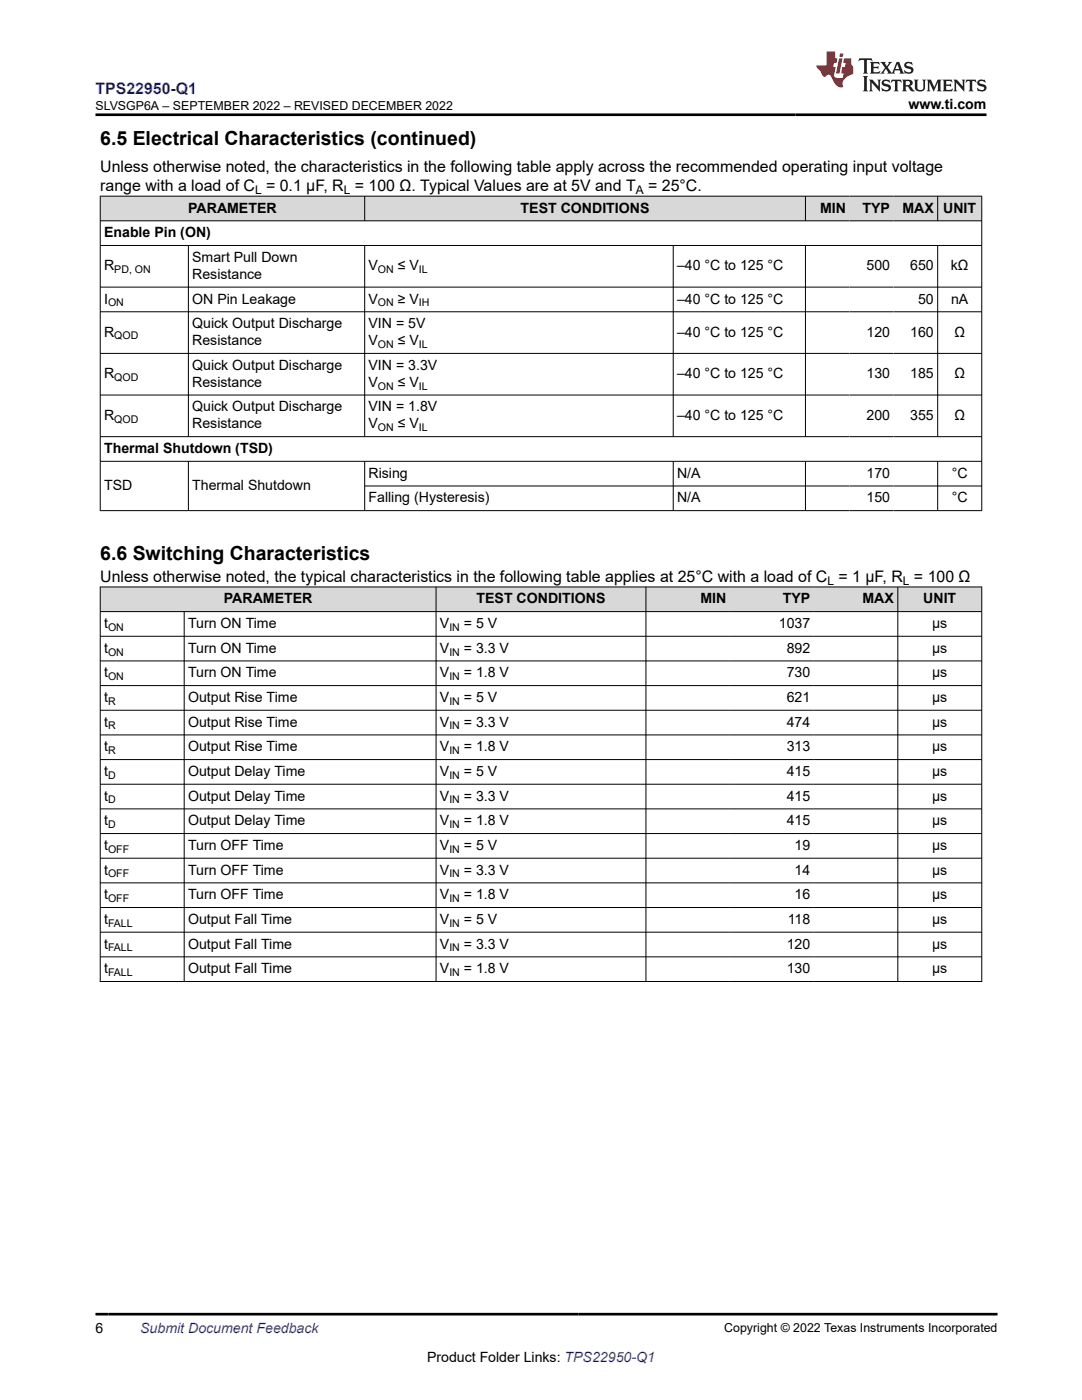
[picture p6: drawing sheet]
<svg xmlns="http://www.w3.org/2000/svg" width="216mm" height="279mm" viewBox="0 0 216 279" stroke-linecap="round" stroke-linejoin="round" font-family="sans-serif">
<defs><g id="words">
<g font-size="3.9">
<text x="20" y="28.8">6.5 Electrical Characteristics (continued)</text>
<text x="20" y="111.7">6.6 Switching Characteristics</text>
</g>
<text font-size="3.2" fill="#00f" x="19.1" y="18.7">TPS22950-Q1</text>
<g font-size="3.2">
<text x="20" y="34.3">Unless otherwise noted, the characteristics in the following table apply across the recommended operating input voltage</text>
<text x="20" y="38.1">range with a load of C = 0.1 µF, R = 100 Ω. Typical Values are at 5V and T</text>
<text x="129.3" y="38.1">= 25°C.</text>
<text x="20" y="116.1">Unless otherwise noted, the typical characteristics in the following table applies at 25°C with a load of C = 1 µF, R = 100 Ω</text>
</g>
<g font-size="2.8">
<text x="181.3" y="21.8">www.ti.com</text>
<text x="20.8" y="47.3">Enable Pin (ON)</text>
<text x="37.6" y="42.4">PARAMETER</text>
<text x="103.9" y="42.4">TEST CONDITIONS</text>
<text x="163.6" y="42.4">MIN</text>
<text x="172.1" y="42.4">TYP</text>
<text x="180.1" y="42.4">MAX</text>
<text x="188.2" y="42.4">UNIT</text>
<text x="20.8" y="54">R</text>
<text x="38.4" y="52.3">Smart Pull Down</text>
<text x="73.5" y="54">V</text>
<text x="79.4" y="54">≤ V</text>
<text x="135.1" y="54">–40 °C to 125 °C</text>
<text x="172.9" y="54">500</text>
<text x="181.6" y="54">650</text>
<text x="189.7" y="54">kΩ</text>
<text x="38.4" y="55.7">Resistance</text>
<text x="20.8" y="60.6">I</text>
<text x="38.4" y="60.6">ON Pin Leakage</text>
<text x="38.4" y="65.5">Quick Output Discharge</text>
<text x="73.5" y="60.6">V</text>
<text x="73.5" y="65.5">VIN = 5V</text>
<text x="79.4" y="60.6">≥ V</text>
<text x="135.1" y="60.6">–40 °C to 125 °C</text>
<text x="183.2" y="60.6">50</text>
<text x="189.8" y="60.6">nA</text>
<text x="20.8" y="67.2">R</text>
<text x="38.4" y="68.9">Resistance</text>
<text x="73.5" y="68.9">V</text>
<text x="79.4" y="68.9">≤ V</text>
<text x="135.1" y="67.2">–40 °C to 125 °C</text>
<text x="172.9" y="67.2">120</text>
<text x="181.6" y="67.2">160</text>
<text x="190.4" y="67.2">Ω</text>
<text x="20.8" y="75.5">R</text>
<text x="38.4" y="73.8">Quick Output Discharge</text>
<text x="38.4" y="77.2">Resistance</text>
<text x="73.5" y="73.8">VIN = 3.3V</text>
<text x="73.5" y="77.2">V</text>
<text x="79.4" y="77.2">≤ V</text>
<text x="135.1" y="75.5">–40 °C to 125 °C</text>
<text x="172.9" y="75.5">130</text>
<text x="181.6" y="75.5">185</text>
<text x="190.4" y="75.5">Ω</text>
<text x="20.8" y="83.8">R</text>
<text x="38.4" y="82.1">Quick Output Discharge</text>
<text x="73.5" y="82.1">VIN = 1.8V</text>
<text x="135.1" y="83.8">–40 °C to 125 °C</text>
<text x="172.9" y="83.8">200</text>
<text x="181.6" y="83.8">355</text>
<text x="190.4" y="83.8">Ω</text>
<text x="38.4" y="85.5">Resistance</text>
<text x="73.5" y="85.5">V</text>
<text x="79.4" y="85.5">≤ V</text>
<text x="20.8" y="90.4">Thermal Shutdown (TSD)</text>
<text x="73.5" y="95.3">Rising</text>
<text x="135.1" y="95.3">N/A</text>
<text x="172.9" y="95.3">170</text>
<text x="189.9" y="95.3">°C</text>
<text x="20.8" y="97.8">TSD</text>
<text x="38.4" y="97.8">Thermal Shutdown</text>
<text x="73.5" y="100.3">Falling (Hysteresis)</text>
<text x="135.1" y="100.3">N/A</text>
<text x="172.9" y="100.3">150</text>
<text x="189.9" y="100.3">°C</text>
<text x="20.8" y="125.3">t</text>
<text x="37.5" y="125.3">Turn ON Time</text>
<text x="44.7" y="120.4">PARAMETER</text>
<text x="87.8" y="125.3">V</text>
<text x="92.6" y="125.3">= 5 V</text>
<text x="95.1" y="120.4">TEST CONDITIONS</text>
<text x="139.8" y="120.4">MIN</text>
<text x="155.4" y="125.3">1037</text>
<text x="156.2" y="120.4">TYP</text>
<text x="172.1" y="120.4">MAX</text>
<text x="184.2" y="120.4">UNIT</text>
<text x="186" y="125.3">µs</text>
<text x="20.8" y="130.3">t</text>
<text x="37.5" y="130.3">Turn ON Time</text>
<text x="87.8" y="130.3">V</text>
<text x="92.6" y="130.3">= 3.3 V</text>
<text x="157" y="130.3">892</text>
<text x="186" y="130.3">µs</text>
<text x="20.8" y="135.2">t</text>
<text x="37.5" y="135.2">Turn ON Time</text>
<text x="87.8" y="135.2">V</text>
<text x="92.6" y="135.2">= 1.8 V</text>
<text x="157" y="135.2">730</text>
<text x="186" y="135.2">µs</text>
<text x="20.8" y="140.1">t</text>
<text x="37.5" y="140.1">Output Rise Time</text>
<text x="87.8" y="140.1">V</text>
<text x="92.6" y="140.1">= 5 V</text>
<text x="157" y="140.1">621</text>
<text x="186" y="140.1">µs</text>
<text x="20.8" y="145">t</text>
<text x="20.8" y="149.9">t</text>
<text x="37.5" y="145">Output Rise Time</text>
<text x="37.5" y="149.9">Output Rise Time</text>
<text x="87.8" y="145">V</text>
<text x="87.8" y="149.9">V</text>
<text x="92.6" y="145">= 3.3 V</text>
<text x="92.6" y="149.9">= 1.8 V</text>
<text x="157" y="145">474</text>
<text x="157" y="149.9">313</text>
<text x="186" y="145">µs</text>
<text x="186" y="149.9">µs</text>
<text x="20.8" y="154.9">t</text>
<text x="37.5" y="154.9">Output Delay Time</text>
<text x="87.8" y="154.9">V</text>
<text x="92.6" y="154.9">= 5 V</text>
<text x="157" y="154.9">415</text>
<text x="186" y="154.9">µs</text>
<text x="20.8" y="159.8">t</text>
<text x="37.5" y="159.8">Output Delay Time</text>
<text x="87.8" y="159.8">V</text>
<text x="92.6" y="159.8">= 3.3 V</text>
<text x="157" y="159.8">415</text>
<text x="186" y="159.8">µs</text>
<text x="20.8" y="164.7">t</text>
<text x="37.5" y="164.7">Output Delay Time</text>
<text x="87.8" y="164.7">V</text>
<text x="92.6" y="164.7">= 1.8 V</text>
<text x="157" y="164.7">415</text>
<text x="186" y="164.7">µs</text>
<text x="20.8" y="169.6">t</text>
<text x="37.5" y="169.6">Turn OFF Time</text>
<text x="87.8" y="169.6">V</text>
<text x="92.6" y="169.6">= 5 V</text>
<text x="158.6" y="169.6">19</text>
<text x="186" y="169.6">µs</text>
<text x="20.8" y="174.5">t</text>
<text x="20.8" y="179.5">t</text>
<text x="37.5" y="174.5">Turn OFF Time</text>
<text x="37.5" y="179.5">Turn OFF Time</text>
<text x="87.8" y="174.5">V</text>
<text x="87.8" y="179.5">V</text>
<text x="92.6" y="174.5">= 3.3 V</text>
<text x="92.6" y="179.5">= 1.8 V</text>
<text x="158.6" y="174.5">14</text>
<text x="158.6" y="179.5">16</text>
<text x="186" y="174.5">µs</text>
<text x="186" y="179.5">µs</text>
<text x="20.8" y="184.4">t</text>
<text x="37.5" y="184.4">Output Fall Time</text>
<text x="87.8" y="184.4">V</text>
<text x="92.6" y="184.4">= 5 V</text>
<text x="157.2" y="184.4">118</text>
<text x="186" y="184.4">µs</text>
<text x="20.8" y="189.3">t</text>
<text x="37.5" y="189.3">Output Fall Time</text>
<text x="87.8" y="189.3">V</text>
<text x="92.6" y="189.3">= 3.3 V</text>
<text x="157" y="189.3">120</text>
<text x="186" y="189.3">µs</text>
<text x="20.8" y="194.2">t</text>
<text x="37.5" y="194.2">Output Fall Time</text>
<text x="87.8" y="194.2">V</text>
<text x="92.6" y="194.2">= 1.8 V</text>
<text x="157" y="194.2">130</text>
<text x="186" y="194.2">µs</text>
<text x="19.1" y="266.1">6</text>
<text x="85.2" y="271.7">Product Folder Links: TPS22950-Q1</text>
</g>
<text font-size="2.8" fill="#00f" x="28" y="266.1">Submit Document Feedback</text>
<g font-size="2.5">
<text x="19.1" y="21.9">SLVSGP6A – SEPTEMBER 2022 – REVISED DECEMBER 2022</text>
<text x="144.5" y="265.8">Copyright © 2022 Texas Instruments Incorporated</text>
</g>
<g font-size="2.4">
<text x="50.9" y="38.7">L</text>
<text x="68.6" y="38.7">L</text>
<text x="126.9" y="38.7">A</text>
<text x="165.1" y="116.7">L</text>
<text x="180.2" y="116.7">L</text>
</g>
<g font-size="2.1">
<text x="22.8" y="54.5">PD, ON</text>
<text x="75.4" y="54.5">ON</text>
<text x="83.6" y="54.5">IL</text>
<text x="21.6" y="61.1">ON</text>
<text x="75.4" y="61.1">ON</text>
<text x="83.6" y="61.1">IH</text>
<text x="22.8" y="67.8">QOD</text>
<text x="75.4" y="69.4">ON</text>
<text x="83.6" y="69.4">IL</text>
<text x="22.8" y="76.1">QOD</text>
<text x="75.4" y="77.8">ON</text>
<text x="83.6" y="77.8">IL</text>
<text x="22.8" y="84.4">QOD</text>
<text x="75.4" y="86.1">ON</text>
<text x="83.6" y="86.1">IL</text>
<text x="21.6" y="125.9">ON</text>
<text x="89.7" y="125.9">IN</text>
<text x="21.6" y="130.8">ON</text>
<text x="89.7" y="130.8">IN</text>
<text x="21.6" y="135.7">ON</text>
<text x="89.7" y="135.7">IN</text>
<text x="21.6" y="140.7">R</text>
<text x="89.7" y="140.7">IN</text>
<text x="21.6" y="145.6">R</text>
<text x="89.7" y="145.6">IN</text>
<text x="21.6" y="150.5">R</text>
<text x="21.6" y="155.4">D</text>
<text x="89.7" y="150.5">IN</text>
<text x="89.7" y="155.4">IN</text>
<text x="21.6" y="160.3">D</text>
<text x="89.7" y="160.3">IN</text>
<text x="21.6" y="165.3">D</text>
<text x="89.7" y="165.3">IN</text>
<text x="21.6" y="170.2">OFF</text>
<text x="89.7" y="170.2">IN</text>
<text x="21.6" y="175.1">OFF</text>
<text x="89.7" y="175.1">IN</text>
<text x="21.6" y="180">OFF</text>
<text x="21.6" y="185">FALL</text>
<text x="89.7" y="180">IN</text>
<text x="89.7" y="185">IN</text>
<text x="21.6" y="189.9">FALL</text>
<text x="89.7" y="189.9">IN</text>
<text x="21.6" y="194.8">FALL</text>
<text x="89.7" y="194.8">IN</text>
</g>
</g></defs>
<g fill="#d8d8d8">
<path d="M20 39.1h175.9v5h-175.9z" fill-rule="evenodd"/>
<path d="M20.1 39.2h52.6v4.8h-52.6z" fill-rule="evenodd"/>
<path d="M72.8 39.2h87.9v4.8h-87.9z" fill-rule="evenodd"/>
<path d="M160.8 39.2h8.7v4.8h-8.7z" fill-rule="evenodd"/>
<path d="M169.5 39.2h8.8v4.8h-8.8z" fill-rule="evenodd"/>
<path d="M178.3 39.2h8.7v4.8h-8.7z" fill-rule="evenodd"/>
<path d="M187.2 39.2h8.6v4.8h-8.6z" fill-rule="evenodd"/>
</g>
<g fill="none" stroke="#000" stroke-width=".2">
<path d="M19.9 39.1h176.1M20 39.1v62.9M72.8 39.1v5M160.7 39.1v5M187.1 39.1v5M195.9 39.1v62.9M19.9 44.1h176.1M19.9 49h176.1M19.9 57.3h176.1M37.6 49v38.2M72.8 49v38.2M134.3 49v38.2"/>
<path d="M160.7 49v38.2M187.1 49v38.2M19.9 62.2h176.1M19.9 70.5h176.1M19.9 78.8h176.1M19.9 87.1h176.1M19.9 92.1h176.1M37.6 92.1v9.9M72.8 92.1v9.9M72.8 97h123.2M134.3 92.1v9.9M160.7 92.1v9.9"/>
<path d="M187.1 92.1v9.9M19.9 101.9h176.1"/>
</g>
<g fill="#d8d8d8">
<path d="M20 117.1h175.9v5h-175.9z" fill-rule="evenodd"/>
<path d="M20.1 117.2h66.8v4.8h-66.8z" fill-rule="evenodd"/>
<path d="M87.1 117.2h41.7v4.8h-41.7z" fill-rule="evenodd"/>
<path d="M129 117.2h16.6v4.8h-16.6z" fill-rule="evenodd"/>
<path d="M145.6 117.2h16.8v4.8h-16.8z" fill-rule="evenodd"/>
<path d="M162.4 117.2h16.7v4.8h-16.7z" fill-rule="evenodd"/>
<path d="M179.2 117.2h16.6v4.8h-16.6z" fill-rule="evenodd"/>
</g>
<g fill="none" stroke="#000" stroke-width=".2">
<path d="M19.9 117.1h176.1M20 117.1v78.8M87 117.1v78.8M128.9 117.1v78.8M179.1 117.1v78.8M195.9 117.1v78.8M19.9 122.1h176.1M19.9 127h176.1M19.9 131.9h176.1M19.9 136.8h176.1M36.8 122.1v73.8M19.9 141.7h176.1"/>
<path d="M19.9 146.7h176.1M19.9 151.6h176.1M19.9 156.5h176.1M19.9 161.4h176.1M19.9 166.4h176.1M19.9 171.3h176.1M19.9 176.2h176.1M19.9 181.1h176.1M19.9 186h176.1M19.9 191h176.1M19.9 195.9h176.1"/>
</g>
<path d="M171.5 11.6l-.2 .6 .5-.2h.6v.1v2.2l-.2 .4h1l-.2-.4v-2.2v-.1h.5l.6 .2-.2-.6zM173.6 12.4l.2 .3v1.6l-.2 .4h1.9l.1-.6a1.08 1.08 0 0 1-1.3 .2v-.7h.6l.4 .2v-.7l-.4 .2h-.6v-.5l.2-.2a1 1 0 0 1 1 .3l-.1-.5zM175.7 12.4l.9 1.1-1 1.2h.9l-.2-.2 .5-.8 .4 .8-.2 .2h1.6l-.2-.2 .2-.5h.9l.1 .5-.1 .2h.9l-.2-.4-.8-1.9h-.5l-.9 2.1-.9-1.1 .9-1h-.8l.2 .2-.4 .6-.4-.6 .2-.2zM179 12.8l.4 1h-.7zM180.7 12.5a.65 .65 0 0 0-.2 .7 .65 .65 0 0 0 .6 .5l.6 .1 .1 .3a.79 .79 0 0 1-.7 .4 .79 .79 0 0 1-.7-.5l.1 .7 .2-.1a.93 .93 0 0 0 1.1 0 .93 .93 0 0 0 .4-.9 1.46 1.46 0 0 0-1.2-.6l-.1-.3a1.09 1.09 0 0 1 1.2 .2l-.2-.6-.1 .1-.5-.2zM172.2 15.2l.2 .4v2.2l-.2 .4h1l-.2-.4v-2.2l.2-.4zM173.4 15.9l.2 .4v1.5l-.2 .4h.8l-.3-.4 .1-1.3 1.6 1.8v-2l.2-.4h-.7l.1 .2 .1 1.1-1.2-1.3zM176.2 16a.65 .65 0 0 0-.2 .8 .65 .65 0 0 0 .6 .4l.6 .2 .1 .2a.79 .79 0 0 1-.7 .4 .79 .79 0 0 1-.7-.5l.1 .7 .2-.1a.93 .93 0 0 0 1.1 .1 .93 .93 0 0 0 .4-1 1.46 1.46 0 0 0-1.2-.5l-.1-.4a1.09 1.09 0 0 1 1.2 .2l-.1-.6-.2 .1-.5-.1zM177.9 15.9l-.1 .6a.63 .63 0 0 1 .8-.3v1.6l-.3 .4h1l-.2-.4v-1.6a.66 .66 0 0 1 .8 .3l-.1-.6zM180 15.9l.2 .4v1.5l-.2 .4h1l-.2-.2-.1-.7h.5l.1 .2a.79 .79 0 0 0 1.2 .6l-1-.9a.61 .61 0 0 0 .6-.6 .61 .61 0 0 0-.5-.7zM180.8 16.2h.1a.47 .47 0 0 1 .5 .1 .47 .47 0 0 1 .1 .5l-.1 .1-.7 .1zM182.3 15.9l.2 .2a2.27 2.27 0 0 0 .4 2 1.04 1.04 0 0 0 1.7-.7v-1.3l.2-.2h-.8l.2 .4v1.1a.6 .6 0 0 1-.6 .6 .6 .6 0 0 1-.6-.6v-1.1l.3-.4zM184.9 15.9l.2 .4v1.5l-.2 .4h.8l-.3-.4v-1.4l.9 1.9 .9-1.9v1.4l-.3 .4h1l-.2-.4v-1.5l.2-.4h-.8l-.7 1.5-.6-1.5zM188.1 15.9l.2 .4v1.5l-.2 .4h1.9l.1-.6a1.09 1.09 0 0 1-1.3 .2v-.7h.6l.4 .2v-.6l-.4 .2h-.6v-.6l.2-.1a1.01 1.01 0 0 1 1 .3l-.1-.6zM190.2 15.9l.3 .4v1.5l-.3 .4h.8l-.2-.4v-1.3l1.6 1.8v-2l.2-.4h-.7l.2 .2v1.1l-1.2-1.3zM192.8 15.9l-.1 .6a.63 .63 0 0 1 .8-.3v1.6l-.3 .4h1l-.2-.4v-1.6a.66 .66 0 0 1 .8 .3l-.1-.6zM195.2 16a.65 .65 0 0 0-.2 .8 .65 .65 0 0 0 .6 .4l.6 .2 .2 .2a.79 .79 0 0 1-.7 .4 .79 .79 0 0 1-.7-.5l.1 .7 .2-.1a.93 .93 0 0 0 1 .1 .93 .93 0 0 0 .5-1 1.46 1.46 0 0 0-1.3-.5v-.4a1.09 1.09 0 0 1 1.2 .2l-.2-.6-.2 .1-.5-.1z" fill="#231f20"/>
<path d="M164.9 10.3v2.7h-2l.1 .4 .8 1a.95 .95 0 0 0 1 .9 .59 .59 0 0 1 .5-.4 .59 .59 0 0 1 .5 .3l.4 .8a1.59 1.59 0 0 0 2.1 1.4 1.61 1.61 0 0 1 1-2.3l1-.3-.1-1.5a1.59 1.59 0 0 1-.3-1.7h-1.5l-.2 .9h.6l-.2 .9h-.5l-.2 .9v.3l.4 .1-.1 .9h-.7a.73 .73 0 0 1-1-.7l.3-1.5h-.5l.1-.9h.5l.2-.9h-.5v-1.3zM167.4 11.6l-.6 3.1h.7l.6-3.1zM167.6 10.7l-.1 .6h.7l.1-.6z" fill="#ed1c24"/>
<path d="M19.1 22.9h177.8M19.1 262.3h179.9" fill="none" stroke="#000" stroke-width=".53"/>
<use href="#words"/>
</svg>
